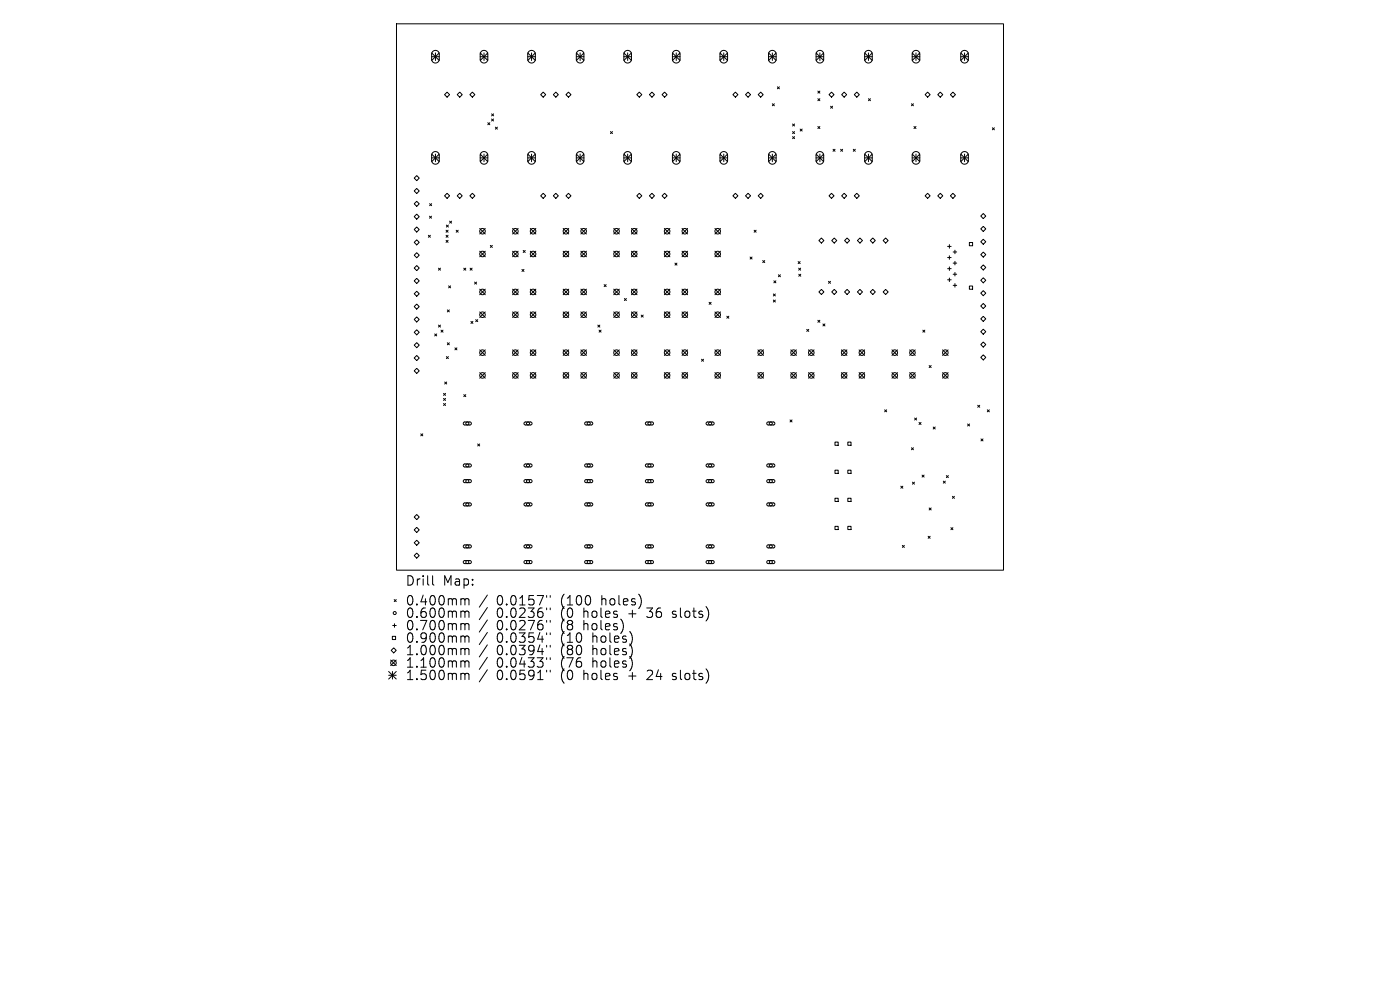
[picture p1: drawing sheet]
<svg xmlns="http://www.w3.org/2000/svg" width="297mm" height="210mm" viewBox="0 0 297 210" stroke-linecap="round" stroke-linejoin="round" font-family="sans-serif">
<defs><g id="words">
<g font-size="2.8">
<text x="86.1" y="124.5">Drill</text>
<text x="94" y="124.5">Map:</text>
<text x="86.1" y="128.7">0.400mm</text>
<text x="86.1" y="131.3">0.600mm</text>
<text x="105.3" y="128.7">0.0157&quot;</text>
<text x="105.3" y="131.3">0.0236&quot;</text>
<text x="118.9" y="128.7">(100</text>
<text x="118.9" y="131.3">(0</text>
<text x="123.8" y="131.3">holes</text>
<text x="127.6" y="128.7">holes)</text>
<text x="133.4" y="131.3">+</text>
<text x="137.5" y="131.3">36</text>
<text x="143" y="131.3">slots)</text>
<text x="86.1" y="133.9">0.700mm</text>
<text x="86.1" y="136.6">0.900mm</text>
<text x="105.3" y="133.9">0.0276&quot;</text>
<text x="105.3" y="136.6">0.0354&quot;</text>
<text x="118.9" y="133.9">(8</text>
<text x="118.9" y="136.6">(10</text>
<text x="123.8" y="133.9">holes)</text>
<text x="125.7" y="136.6">holes)</text>
<text x="86.1" y="139.2">1.000mm</text>
<text x="86.1" y="141.9">1.100mm</text>
<text x="105.3" y="139.2">0.0394&quot;</text>
<text x="105.3" y="141.9">0.0433&quot;</text>
<text x="118.9" y="139.2">(80</text>
<text x="118.9" y="141.9">(76</text>
<text x="125.7" y="139.2">holes)</text>
<text x="125.7" y="141.9">holes)</text>
<text x="86.1" y="144.5">1.500mm</text>
<text x="105.3" y="144.5">0.0591&quot;</text>
<text x="118.9" y="144.5">(0</text>
<text x="123.8" y="144.5">holes</text>
<text x="133.4" y="144.5">+</text>
<text x="137.5" y="144.5">24</text>
<text x="143" y="144.5">slots)</text>
</g>
</g></defs>
<g fill="none" stroke="#000" stroke-width=".21">
<path d="M84.1 5.1h128.8v115.9h-128.8zM91.6 11.2l1.6 1.6M91.6 12h1.6M91.8 10.9a.8 .8 0 0 1 .9-.2 .8 .8 0 0 1 .5 .8v1.1a.8 .8 0 0 1-.8 .8 .8 .8 0 0 1-.8-.8v-1.2zM92.4 11.2v1.6M93.2 11.2l-1.6 1.6M97.5 19.5l.6 .6-.6 .5-.5-.5zM100.2 19.5l.5 .6-.5 .5-.5-.5zM101.9 12h1.6M101.9 11.2l1.6 1.6M102.1 10.9a.8 .8 0 0 1 .9-.2 .8 .8 0 0 1 .5 .8v1.1a.8 .8 0 0 1-.8 .8 .8 .8 0 0 1-.8-.8v-1.2zM102.7 11.2v1.6"/>
<path d="M103.5 11.2l-1.6 1.6M112 12h1.6M112 11.2l1.6 1.6M112.2 10.9a.8 .8 0 0 1 .9-.2 .8 .8 0 0 1 .5 .8v1.1a.8 .8 0 0 1-.8 .8 .8 .8 0 0 1-.8-.8v-1.2zM112.8 11.2v1.6M113.6 11.2l-1.6 1.6M115.2 19.5l.6 .6-.6 .5-.5-.5zM120.6 19.5l.5 .6-.5 .5-.5-.5zM122.3 11.2l1.6 1.6M122.3 12h1.6M122.5 10.9a.8 .8 0 0 1 .9-.2 .8 .8 0 0 1 .5 .8v1.1a.8 .8 0 0 1-.8 .8 .8 .8 0 0 1-.8-.8v-1.2zM123.1 11.2v1.6"/>
<path d="M123.9 11.2l-1.6 1.6M132.4 12h1.6M132.4 11.2l1.6 1.6M132.6 10.9a.8 .8 0 0 1 .9-.2 .8 .8 0 0 1 .5 .8v1.1a.8 .8 0 0 1-.8 .8 .8 .8 0 0 1-.8-.8v-1.2zM133.2 11.2v1.6M134 11.2l-1.6 1.6M135.6 19.5l.6 .6-.6 .5-.5-.5zM142.7 12h1.6M142.7 11.2l1.6 1.6M142.9 10.9a.8 .8 0 0 1 .9-.2 .8 .8 0 0 1 .5 .8v1.1a.8 .8 0 0 1-.8 .8 .8 .8 0 0 1-.8-.8v-1.2zM143.5 11.2v1.6M144.3 11.2l-1.6 1.6"/>
<path d="M152.7 12h1.6M152.7 11.2l1.6 1.6M153 10.9a.8 .8 0 0 1 .9-.2 .8 .8 0 0 1 .4 .8v1.1a.8 .8 0 0 1-.8 .8 .8 .8 0 0 1-.8-.8l.1-1.2zM153.5 11.2v1.6M154.3 11.2l-1.6 1.6M156 19.5l.5 .6-.5 .5-.5-.5zM158.7 19.5l.5 .6-.5 .5-.5-.5zM161.4 19.5l.5 .6-.5 .5-.6-.5zM163 12h1.7M163 11.2l1.7 1.6M163.3 10.9a.8 .8 0 0 1 .9-.2 .8 .8 0 0 1 .5 .8v1.1a.8 .8 0 0 1-.9 .8 .8 .8 0 0 1-.8-.8l.1-1.2zM163.8 11.2v1.6"/>
<path d="M164.7 11.2l-1.7 1.6M164.9 18.4l.4 .4M165.3 18.4l-.4 .4M173.1 12h1.6M173.1 11.2l1.6 1.6M173.4 10.9a.8 .8 0 0 1 .8-.2 .8 .8 0 0 1 .5 .8v1.1a.8 .8 0 0 1-.8 .8 .8 .8 0 0 1-.8-.8v-1.2zM173.5 19.3l.4 .5M173.9 19.3l-.4 .5M173.9 11.2v1.6M174.7 11.2l-1.6 1.6M176.4 19.5l.5 .6-.5 .5-.5-.5zM179.1 19.5l.5 .6-.5 .5-.6-.5z"/>
<path d="M181.8 19.5l.5 .6-.5 .5-.6-.5zM183.4 12h1.6M183.4 11.2l1.6 1.6M183.7 10.9a.8 .8 0 0 1 .8-.2 .8 .8 0 0 1 .5 .8v1.1a.8 .8 0 0 1-.8 .8 .8 .8 0 0 1-.8-.8v-1.2zM184.2 11.2v1.6M185 11.2l-1.6 1.6M193.5 12h1.6M193.5 11.2l1.6 1.6M193.8 10.9a.8 .8 0 0 1 .8-.2 .8 .8 0 0 1 .5 .8v1.1a.8 .8 0 0 1-.8 .8 .8 .8 0 0 1-.8-.8v-1.2zM194.3 11.2v1.6M195.1 11.2l-1.6 1.6M199.5 19.5l.5 .6-.5 .5-.6-.5z"/>
<path d="M202.2 19.5l.5 .6-.5 .5-.6-.5zM203.8 12h1.6M203.8 11.2l1.6 1.6M204.1 10.9a.8 .8 0 0 1 .8-.2 .8 .8 0 0 1 .5 .8v1.1a.8 .8 0 0 1-.8 .8 .8 .8 0 0 1-.8-.8v-1.2zM204.6 11.2v1.6M205.4 11.2l-1.6 1.6M87.9 37.8l.5-.6 .5 .6-.5 .5zM91.6 32.7l1.6 1.6M91.6 33.5h1.6M91.8 32.4a.8 .8 0 0 1 .9-.2 .8 .8 0 0 1 .5 .8v1a.8 .8 0 0 1-.8 .8 .8 .8 0 0 1-.8-.8v-1.2zM92.4 32.7v1.6M93.2 32.7l-1.6 1.6"/>
<path d="M94.3 20.1l.5-.6 .6 .6-.6 .5zM101.9 33.5h1.6M101.9 32.7l1.6 1.6M102.1 32.4a.8 .8 0 0 1 .9-.2 .8 .8 0 0 1 .5 .8v1a.8 .8 0 0 1-.8 .8 .8 .8 0 0 1-.8-.8v-1.2zM102.7 32.7v1.6M103.5 26l.4 .5M103.5 32.7l-1.6 1.6M103.9 26l-.4 .5M104.3 25.2l.4 .5M104.3 24.2l.4 .4M104.7 25.2l-.4 .5M104.7 24.2l-.4 .4"/>
<path d="M105.1 27l.4 .4M105.5 27l-.4 .4M112 33.5h1.6M112 32.7l1.6 1.6M112.2 32.4a.8 .8 0 0 1 .9-.2 .8 .8 0 0 1 .5 .8v1a.8 .8 0 0 1-.8 .8 .8 .8 0 0 1-.8-.8v-1.2zM112.8 32.7v1.6M113.6 32.7l-1.6 1.6M117.4 20.1l.5-.6 .6 .6-.6 .5zM122.3 32.7l1.6 1.6M122.3 33.5h1.6M122.5 32.4a.8 .8 0 0 1 .9-.2 .8 .8 0 0 1 .5 .8v1a.8 .8 0 0 1-.8 .8 .8 .8 0 0 1-.8-.8v-1.2zM123.1 32.7v1.6"/>
<path d="M123.9 32.7l-1.6 1.6M129.5 27.9l.4 .4M129.9 27.9l-.4 .4M132.4 32.7l1.6 1.6M132.4 33.5h1.6M132.6 32.4a.8 .8 0 0 1 .9-.2 .8 .8 0 0 1 .5 .8v1a.8 .8 0 0 1-.8 .8 .8 .8 0 0 1-.8-.8v-1.2zM133.2 32.7v1.6M134 32.7l-1.6 1.6M137.8 20.1l.5-.6 .5 .6-.5 .5zM140.5 20.1l.5-.6 .5 .6-.5 .5zM142.7 33.5h1.6M142.7 32.7l1.6 1.6"/>
<path d="M142.9 32.4a.8 .8 0 0 1 .9-.2 .8 .8 0 0 1 .5 .8v1a.8 .8 0 0 1-.8 .8 .8 .8 0 0 1-.8-.8v-1.2zM143.5 32.7v1.6M144.3 32.7l-1.6 1.6M152.7 33.5h1.6M152.7 32.7l1.6 1.6M153 32.4a.8 .8 0 0 1 .9-.2 .8 .8 0 0 1 .4 .8v1a.8 .8 0 0 1-.8 .8 .8 .8 0 0 1-.8-.8l.1-1.2zM153.5 32.7v1.6M154.3 32.7l-1.6 1.6M163 33.5h1.7M163 32.7l1.7 1.6M163.3 32.4a.8 .8 0 0 1 .9-.2 .8 .8 0 0 1 .5 .8v1a.8 .8 0 0 1-.9 .8 .8 .8 0 0 1-.8-.8l.1-1.2zM163.8 22l.5 .4"/>
<path d="M163.8 32.7v1.6M164.3 22l-.5 .4M164.7 32.7l-1.7 1.6M168.1 26.3l.5 .4M168.1 27.9l.5 .4M168.1 29l.5 .4M168.6 29l-.5 .4M168.6 26.3l-.5 .4M168.6 27.9l-.5 .4M169.7 27.4l.5 .4M170.2 27.4l-.5 .4M173.1 33.5h1.6"/>
<path d="M173.1 32.7l1.6 1.6M173.4 32.4a.8 .8 0 0 1 .8-.2 .8 .8 0 0 1 .5 .8v1a.8 .8 0 0 1-.8 .8 .8 .8 0 0 1-.8-.8v-1.2zM173.5 20.9l.4 .5M173.5 26.8l.4 .5M173.9 20.9l-.4 .5M173.9 26.8l-.4 .5M173.9 32.7v1.6M174.7 32.7l-1.6 1.6M176.2 22.5l.4 .5M176.6 22.5l-.4 .5M176.7 31.7l.5 .4M177.2 31.7l-.5 .4"/>
<path d="M178.3 31.7l.5 .4M178.8 31.7l-.5 .4M181 31.7l.4 .4M181.4 31.7l-.4 .4M183.4 33.5h1.6M183.4 32.7l1.6 1.6M183.7 32.4a.8 .8 0 0 1 .8-.2 .8 .8 0 0 1 .5 .8v1a.8 .8 0 0 1-.8 .8 .8 .8 0 0 1-.8-.8v-1.2zM184.2 20.9l.5 .5M184.2 32.7v1.6M184.7 20.9l-.5 .5M185 32.7l-1.6 1.6M193.4 22l.4 .4"/>
<path d="M193.5 33.5h1.6M193.5 32.7l1.6 1.6M193.8 32.4a.8 .8 0 0 1 .8-.2 .8 .8 0 0 1 .5 .8v1a.8 .8 0 0 1-.8 .8 .8 .8 0 0 1-.8-.8v-1.2zM193.8 22l-.4 .4M193.9 26.8l.4 .5M194.3 26.8l-.4 .5M194.3 32.7v1.6M195.1 32.7l-1.6 1.6M196.3 20.1l.5-.6 .5 .6-.5 .5zM203.8 33.5h1.6M203.8 32.7l1.6 1.6M204.1 32.4a.8 .8 0 0 1 .8-.2 .8 .8 0 0 1 .5 .8v1a.8 .8 0 0 1-.8 .8 .8 .8 0 0 1-.8-.8v-1.2z"/>
<path d="M204.6 32.7v1.6M205.4 32.7l-1.6 1.6M210.5 27.1l.5 .4M211 27.1l-.5 .4M87.9 40.5l.5-.5 .5 .5-.5 .5zM87.9 43.2l.5-.5 .5 .5-.5 .6zM87.9 46l.5-.6 .5 .6-.5 .5zM87.9 48.7l.5-.5 .5 .5-.5 .5zM87.9 51.4l.5-.5 .5 .5-.5 .5zM87.9 54.1l.5-.5 .5 .5-.5 .6zM87.9 56.9l.5-.6 .5 .6-.5 .5zM87.9 59.6l.5-.5 .5 .5-.5 .5z"/>
<path d="M90.9 49.9l.4 .4M91.1 45.9l.4 .4M91.1 43.2l.5 .4M91.3 49.9l-.4 .4M91.5 45.9l-.4 .4M91.6 43.2l-.5 .4M93 56.9l.4 .4M93.4 56.9l-.4 .4M94.3 41.5l.5-.5 .6 .5-.6 .6zM94.6 48.8l.5 .5M94.6 49.9l.5 .4M94.6 51l.5 .4"/>
<path d="M94.7 47.7l.4 .5M95.1 48.8l-.5 .5M95.1 49.9l-.5 .4M95.1 51l-.5 .4M95.1 47.7l-.4 .5M95.4 46.9l.4 .4M95.8 46.9l-.4 .4M96.8 48.8l.4 .5M97.2 48.8l-.4 .5M97.5 41l.6 .5-.6 .6-.5-.6zM98.4 56.9l.4 .4M98.8 56.9l-.4 .4"/>
<path d="M99.7 56.9l.5 .4M100.2 56.9l-.5 .4M100.2 41l.5 .5-.5 .6-.5-.6zM100.7 59.8l.4 .5M101.1 59.8l-.4 .5M101.8 48.5l1.1 1.1M101.8 53.3l1.1 1.2M102.9 53.3l-1.1 1.2M102.9 48.5l-1.1 1.1M104 52.1l.4 .4M104.4 52.1l-.4 .4M108.7 48.5l1.2 1.1"/>
<path d="M108.7 53.3l1.2 1.2M109.9 48.5l-1.2 1.1M109.9 53.3l-1.2 1.2M110.7 57.2l.5 .4M111 53.1l.4 .5M111.2 57.2l-.5 .4M111.4 53.1l-.4 .5M112.5 48.5l1.2 1.1M112.5 53.3l1.2 1.2M113.7 48.5l-1.2 1.1M113.7 53.3l-1.2 1.2M114.7 41.5l.5-.5 .6 .5-.6 .6z"/>
<path d="M117.4 41.5l.5-.5 .6 .5-.6 .6zM119.5 48.5l1.2 1.1M119.5 53.3l1.2 1.2M120.6 41l.5 .5-.5 .6-.5-.6zM120.7 48.5l-1.2 1.1M120.7 53.3l-1.2 1.2M123.2 48.5l1.2 1.1M123.2 53.3l1.2 1.2M124.4 48.5l-1.2 1.1M124.4 53.3l-1.2 1.2M130.2 48.5l1.2 1.1M130.2 53.3l1.2 1.2"/>
<path d="M131.4 48.5l-1.2 1.1M131.4 53.3l-1.2 1.2M134 48.5l1.1 1.1M134 53.3l1.1 1.2M135.1 41.5l.5-.5 .6 .5-.6 .6zM135.1 48.5l-1.1 1.1M135.1 53.3l-1.1 1.2M137.8 41.5l.5-.5 .5 .5-.5 .6zM140.5 41.5l.5-.5 .5 .5-.5 .6zM140.9 48.5l1.2 1.1M140.9 53.3l1.2 1.2M142.1 48.5l-1.2 1.1"/>
<path d="M142.1 53.3l-1.2 1.2M143.2 55.8l.4 .4M143.6 55.8l-.4 .4M144.7 48.5l1.2 1.1M144.7 53.3l1.2 1.2M145.9 53.3l-1.2 1.2M145.9 48.5l-1.2 1.1M151.7 48.5l1.1 1.1M151.7 53.3l1.1 1.2M152.8 48.5l-1.1 1.1M152.8 53.3l-1.1 1.2M156 41l.5 .5-.5 .6-.5-.6z"/>
<path d="M158.2 41.5l.5-.5 .5 .5-.5 .6zM159.1 54.5l.5 .5M159.6 54.5l-.5 .5M160 48.8l.4 .5M160.4 48.8l-.4 .5M160.8 41.5l.6-.5 .5 .5-.5 .6zM161.8 55.3l.4 .4M162.2 55.3l-.4 .4M164.2 59.6l.4 .4M164.6 59.6l-.4 .4M165.1 58.3l.5 .4M165.6 58.3l-.5 .4"/>
<path d="M169.3 55.5l.4 .4M169.4 56.9l.5 .4M169.5 58.2l.4 .4M169.7 55.5l-.4 .4M169.9 56.9l-.5 .4M169.9 58.2l-.4 .4M173.7 51l.6-.5 .5 .5-.5 .6zM175.8 59.7l.4 .4M175.9 41.5l.5-.5 .5 .5-.5 .6zM176.2 59.7l-.4 .4M177 50.5l.5 .5-.5 .6-.6-.6zM179.1 41l.5 .5-.5 .6-.6-.6z"/>
<path d="M179.2 51l.5-.5 .5 .5-.5 .6zM181.2 41.5l.6-.5 .5 .5-.5 .6zM181.9 51l.5-.5 .6 .5-.6 .6zM184.6 51l.6-.5 .5 .5-.5 .6zM187.9 50.5l.5 .5-.5 .6-.6-.6zM196.3 41.5l.5-.5 .5 .5-.5 .6zM198.9 41.5l.6-.5 .5 .5-.5 .6zM201 52.3h.8M201 54.6h.8M201 57h.8M201 59.4h.8M201.4 51.9v.7"/>
<path d="M201.4 54.3v.7M201.4 56.6v.8M201.4 59v.7M202.2 41l.5 .5-.5 .6-.6-.6zM202.2 53.5h.8M202.2 55.8h.8M202.2 58.2h.8M202.6 53.1v.7M202.6 55.4v.8M202.6 57.8v.7M205.6 51.4h.7v.7h-.7zM208.6 45.3l.5 .5-.5 .6-.5-.6z"/>
<path d="M208.6 48l.5 .6-.5 .5-.5-.5zM208.6 50.7l.5 .6-.5 .5-.5-.5zM208.6 53.5l.5 .5-.5 .5-.5-.5zM208.6 56.2l.5 .5-.5 .6-.5-.6zM208.6 58.9l.5 .6-.5 .5-.5-.5zM87.9 62.3l.5-.5 .5 .5-.5 .6zM87.9 65l.5-.5 .5 .5-.5 .6zM87.9 67.8l.5-.6 .5 .6-.5 .5zM87.9 70.5l.5-.5 .5 .5-.5 .5zM87.9 73.2l.5-.5 .5 .5-.5 .6zM87.9 75.9l.5-.5 .5 .5-.5 .6zM87.9 78.7l.5-.6 .5 .6-.5 .5z"/>
<path d="M92.2 70.8l.4 .5M92.6 70.8l-.4 .5M93 69l.4 .4M93.4 69l-.4 .4M93.6 70l.4 .5M94 70l-.4 .5M94.7 75.6l.4 .5M94.9 65.7l.4 .5M94.9 72.7l.4 .4M95.1 75.6l-.4 .5M95.2 60.6l.4 .5M95.3 65.7l-.4 .5"/>
<path d="M95.3 72.7l-.4 .4M95.6 60.6l-.4 .5M96.5 73.8l.4 .4M96.9 73.8l-.4 .4M99.9 68.2l.4 .4M100.3 68.2l-.4 .4M100.9 67.8l.5 .4M101.4 67.8l-.5 .4M101.8 79l1.1 1.2M101.8 61.3l1.1 1.2M101.8 66.2l1.1 1.1M101.8 74.2l1.1 1.2"/>
<path d="M102.9 66.2l-1.1 1.1M102.9 61.3l-1.1 1.2M102.9 74.2l-1.1 1.2M102.9 79l-1.1 1.2M108.7 74.2l1.2 1.2M108.7 61.3l1.2 1.2M108.7 66.2l1.2 1.1M108.7 79l1.2 1.2M109.9 61.3l-1.2 1.2M109.9 66.2l-1.2 1.1M109.9 74.2l-1.2 1.2M109.9 79l-1.2 1.2"/>
<path d="M112.5 61.3l1.2 1.2M112.5 66.2l1.2 1.1M112.5 74.2l1.2 1.2M112.5 79l1.2 1.2M113.7 61.3l-1.2 1.2M113.7 66.2l-1.2 1.1M113.7 74.2l-1.2 1.2M113.7 79l-1.2 1.2M119.5 61.3l1.2 1.2M119.5 66.2l1.2 1.1M119.5 74.2l1.2 1.2M119.5 79l1.2 1.2"/>
<path d="M120.7 74.2l-1.2 1.2M120.7 61.3l-1.2 1.2M120.7 66.2l-1.2 1.1M120.7 79l-1.2 1.2M123.2 66.2l1.2 1.1M123.2 61.3l1.2 1.2M123.2 74.2l1.2 1.2M123.2 79l1.2 1.2M124.4 61.3l-1.2 1.2M124.4 66.2l-1.2 1.1M124.4 74.2l-1.2 1.2M124.4 79l-1.2 1.2"/>
<path d="M126.8 69l.5 .4M127.1 70l.4 .5M127.3 69l-.5 .4M127.5 70l-.4 .5M128.2 60.4l.4 .4M128.6 60.4l-.4 .4M130.2 61.3l1.2 1.2M130.2 66.2l1.2 1.1M130.2 74.2l1.2 1.2M130.2 79l1.2 1.2M131.4 66.2l-1.2 1.1M131.4 79l-1.2 1.2"/>
<path d="M131.4 61.3l-1.2 1.2M131.4 74.2l-1.2 1.2M132.5 63.3l.4 .5M132.9 63.3l-.4 .5M134 66.2l1.1 1.1M134 61.3l1.1 1.2M134 74.2l1.1 1.2M134 79l1.1 1.2M135.1 61.3l-1.1 1.2M135.1 66.2l-1.1 1.1M135.1 74.2l-1.1 1.2M135.1 79l-1.1 1.2"/>
<path d="M136 66.8l.5 .5M136.5 66.8l-.5 .5M140.9 61.3l1.2 1.2M140.9 66.2l1.2 1.1M140.9 74.2l1.2 1.2M140.9 79l1.2 1.2M142.1 79l-1.2 1.2M142.1 61.3l-1.2 1.2M142.1 66.2l-1.2 1.1M142.1 74.2l-1.2 1.2M144.7 61.3l1.2 1.2M144.7 66.2l1.2 1.1"/>
<path d="M144.7 74.2l1.2 1.2M144.7 79l1.2 1.2M145.9 61.3l-1.2 1.2M145.9 66.2l-1.2 1.1M145.9 74.2l-1.2 1.2M145.9 79l-1.2 1.2M148.8 76.2l.5 .4M149.3 76.2l-.5 .4M150.4 64.1l.5 .5M150.9 64.1l-.5 .5M151.7 79l1.1 1.2M151.7 66.2l1.1 1.1"/>
<path d="M151.7 61.3l1.1 1.2M151.7 74.2l1.1 1.2M152.8 61.3l-1.1 1.2M152.8 66.2l-1.1 1.1M152.8 74.2l-1.1 1.2M152.8 79l-1.1 1.2M154.2 67.1l.4 .4M154.6 67.1l-.4 .4M160.8 74.2l1.2 1.2M160.8 79l1.2 1.2M162 74.2l-1.2 1.2M162 79l-1.2 1.2"/>
<path d="M164.1 62.4l.4 .4M164.1 63.6l.4 .5M164.5 62.4l-.4 .4M164.5 63.6l-.4 .5M167.8 74.2l1.1 1.2M167.8 79l1.1 1.2M168.9 74.2l-1.1 1.2M168.9 79l-1.1 1.2M171.1 69.9l.5 .4M171.5 74.2l1.2 1.2M171.5 79l1.2 1.2M171.6 69.9l-.5 .4"/>
<path d="M172.7 74.2l-1.2 1.2M172.7 79l-1.2 1.2M173.5 67.9l.4 .5M173.7 61.9l.6-.5 .5 .5-.5 .6zM173.9 67.9l-.4 .5M174.6 68.7l.4 .4M175 68.7l-.4 .4M177 61.4l.5 .5-.5 .6-.6-.6zM178.5 74.2l1.2 1.2M178.5 79l1.2 1.2M179.2 61.9l.5-.5 .5 .5-.5 .6zM179.7 74.2l-1.2 1.2"/>
<path d="M179.7 79l-1.2 1.2M181.9 61.9l.5-.5 .6 .5-.6 .6zM182.3 74.2l1.1 1.2M182.3 79l1.1 1.2M183.4 74.2l-1.1 1.2M183.4 79l-1.1 1.2M184.6 61.9l.6-.5 .5 .5-.5 .6zM187.9 61.4l.5 .5-.5 .6-.6-.6zM189.2 74.2l1.2 1.2M189.2 79l1.2 1.2M190.4 74.2l-1.2 1.2M190.4 79l-1.2 1.2"/>
<path d="M193 74.2l1.2 1.2M193 79l1.2 1.2M194.2 74.2l-1.2 1.2M194.2 79l-1.2 1.2M195.8 70l.4 .5M196.2 70l-.4 .5M197.1 77.5l.4 .5M197.5 77.5l-.4 .5M200 74.2l1.1 1.2M200 79l1.1 1.2M201.1 74.2l-1.1 1.2M201.1 79l-1.1 1.2"/>
<path d="M202.2 60.5h.8M202.6 60.2v.7M205.6 60.7h.7v.7h-.7zM208.6 61.7l.5 .5-.5 .5-.5-.5zM208.6 64.4l.5 .5-.5 .5-.5-.5zM208.6 67.1l.5 .5-.5 .6-.5-.6zM208.6 69.8l.5 .6-.5 .5-.5-.5zM208.6 72.6l.5 .5-.5 .5-.5-.5zM208.6 75.3l.5 .5-.5 .6-.5-.6zM89.3 92l.4 .5M89.7 92l-.4 .5M94.1 83.4l.4 .5"/>
<path d="M94.1 84.5l.4 .4M94.1 85.6l.4 .4M94.3 81l.5 .5M94.5 83.4l-.4 .5M94.5 84.5l-.4 .4M94.5 85.6l-.4 .4M94.8 81l-.5 .5M98.4 89.6l1.3-.1 .3 .4-.3 .2h-1.2l-.2-.2zM98.4 98.5l1.3-.1 .3 .4-.3 .3h-1.2l-.2-.3zM98.4 83.7l.4 .4M98.8 83.7l-.4 .4M101.3 94.2l.5 .4"/>
<path d="M101.8 94.2l-.5 .4M111.3 89.6l1.3-.1 .3 .4-.3 .2h-1.2l-.2-.2zM111.3 98.5l1.3-.1 .3 .4-.3 .3h-1.2l-.2-.3zM124.1 89.6l1.4-.1 .2 .4-.2 .2h-1.2l-.2-.2zM124.1 98.5l1.4-.1 .2 .4-.2 .3h-1.2l-.2-.3zM137 89.6l1.4-.1 .2 .4-.2 .2h-1.2l-.3-.2zM137 98.5l1.4-.1 .2 .4-.2 .3h-1.2l-.3-.3zM149.9 89.6l1.3-.1 .3 .4-.3 .2h-1.1l-.3-.2zM149.9 98.5l1.3-.1 .3 .4-.3 .3h-1.1l-.3-.3zM162.8 89.6l1.3-.1 .3 .4-.3 .2h-1.2l-.2-.2zM162.8 98.5l1.3-.1 .3 .4-.3 .3h-1.2l-.2-.3zM167.6 89.1l.4 .4"/>
<path d="M168 89.1l-.4 .4M177.1 93.8h.7v.7h-.7zM177.1 99.7h.7v.7h-.7zM179.9 93.8h.6v.7h-.6zM179.9 99.7h.6v.7h-.6zM187.7 86.9l.4 .5M188.1 86.9l-.4 .5M193.4 95l.4 .4M193.8 95l-.4 .4M194 88.7l.5 .4M194.5 88.7l-.5 .4M195 89.6l.4 .4"/>
<path d="M195.4 89.6l-.4 .4M198 90.6l.4 .4M198.4 90.6l-.4 .4M205.3 89.9l.4 .5M205.7 89.9l-.4 .5M207.4 86l.4 .4M207.8 86l-.4 .4M208.1 93.1l.4 .4M208.5 93.1l-.4 .4M209.5 86.9l.4 .5M209.9 86.9l-.4 .5M87.9 109.7l.5-.6 .5 .6-.5 .5z"/>
<path d="M87.9 112.4l.5-.5 .5 .5-.5 .5zM87.9 115.1l.5-.5 .5 .5-.5 .6zM87.9 117.9l.5-.6 .5 .6-.5 .5zM98.4 101.8l1.3-.1 .3 .4-.3 .3h-1.2l-.2-.2zM98.4 106.8l1.3-.1 .3 .4-.3 .2h-1.2l-.2-.2zM98.4 115.7l1.3-.1 .3 .4-.3 .2h-1.2l-.2-.2zM98.4 119l1.3-.1 .3 .4-.3 .3h-1.2l-.2-.3zM111.3 101.8l1.3-.1 .3 .4-.3 .3h-1.2l-.2-.2zM111.3 106.8l1.3-.1 .3 .4-.3 .2h-1.2l-.2-.2zM111.3 115.7l1.3-.1 .3 .4-.3 .2h-1.2l-.2-.2zM111.3 119l1.3-.1 .3 .4-.3 .3h-1.2l-.2-.3zM124.1 101.8l1.4-.1 .2 .4-.2 .3h-1.2l-.2-.2z"/>
<path d="M124.1 106.8l1.4-.1 .2 .4-.2 .2h-1.2l-.2-.2zM124.1 115.7l1.4-.1 .2 .4-.2 .2h-1.2l-.2-.2zM124.1 119l1.4-.1 .2 .4-.2 .3h-1.2l-.2-.3zM137 101.8l1.4-.1 .2 .4-.2 .3h-1.2l-.3-.3zM137 106.8l1.4-.1 .2 .4-.2 .2h-1.2l-.3-.2zM137 115.7l1.4-.1 .2 .4-.2 .2h-1.2l-.3-.2zM137 119l1.4-.1 .2 .4-.2 .3h-1.2l-.3-.3zM149.9 101.8l1.3-.1 .3 .4-.3 .3h-1.1l-.3-.2zM149.9 106.8l1.3-.1 .3 .4-.3 .2h-1.1l-.3-.2zM149.9 115.7l1.3-.1 .3 .4-.3 .2h-1.1l-.3-.2zM149.9 119l1.3-.1 .3 .4-.3 .3h-1.1l-.3-.3zM162.8 101.8l1.3-.1 .3 .4-.3 .3h-1.2l-.2-.2z"/>
<path d="M162.8 106.8l1.3-.1 .3 .4-.3 .2h-1.2l-.2-.2zM162.8 115.7l1.3-.1 .3 .4-.3 .2h-1.2l-.2-.2zM162.8 119l1.3-.1 .3 .4-.3 .3h-1.2l-.2-.3zM177.1 105.7h.7v.7h-.7zM177.1 111.6h.7v.7h-.7zM179.9 105.7h.6v.7h-.6zM179.9 111.6h.6v.7h-.6zM191.1 103.1l.4 .5M191.4 115.7l.5 .4M191.5 103.1l-.4 .5M191.9 115.7l-.5 .4M193.6 102.3l.4 .4"/>
<path d="M194 102.3l-.4 .4M195.6 100.8l.4 .4M196 100.8l-.4 .4M196.9 113.8l.4 .4M197.1 107.8l.4 .4M197.3 113.8l-.4 .4M197.5 107.8l-.4 .4M200.1 102.1l.4 .4M200.5 102.1l-.4 .4M200.8 100.9l.4 .4M201.2 100.9l-.4 .4M201.7 111.9l.5 .5"/>
<path d="M202 105.3l.5 .4M202.2 111.9l-.5 .5M202.5 105.3l-.5 .4M83.2 135h.7v.7h-.7zM83.3 132.7h.8M83.5 137.4l.6 .6-.6 .5-.5-.5zM83.6 127.2l.5 .4M83.7 132.3v.8M84.1 127.2l-.5 .4M91.8 122.1v1.7l.3 .3M98.3 127l.3 .3M98.3 129.6l.3 .3"/>
<path d="M98.3 132.3l.3 .3M98.3 134.9l.3 .3M98.3 137.6l.3 .2M98.6 127.3v1M98.6 129.9v1.1M98.6 132.6v1M98.6 135.2v1M98.6 137.8v1.1M98.6 127.3l.3-.3 .5 .1 .1 1.2M98.6 129.9l.3-.3 .5 .1 .1 1.3M98.6 132.6l.3-.3 .5 .1 .1 1.2M98.6 135.2l.3-.3 .5 .1 .1 1.2"/>
<path d="M98.6 137.8l.3-.2 .5 .1 .1 1.2M103.4 126.2l-1.7 2.6M103.4 128.9l-1.7 2.5M103.4 131.5l-1.7 2.6M103.4 134.2l-1.7 2.5M103.4 136.8l-1.7 2.6M103.4 139.4l-1.7 2.6M116 126.3v.4M116 129v.4M116 131.6v.4M116 134.2v.4M116 136.9v.4"/>
<path d="M116 139.5v.4M116.7 126.3v.4M116.7 129v.4M116.7 131.6v.4M116.7 134.2v.4M116.7 136.9v.4M116.7 139.5v.4M132.2 132.2v1.3M134.1 134.8v1.4M134.1 137.5v1.3M136 126.9v1.3M82.5 142.4l1.6 1.6"/>
<path d="M82.5 143.2h1.6M82.9 140l1.2 1.2M83.3 142.4v1.6M84.1 140l-1.2 1.2M84.1 142.4l-1.6 1.6M98.3 140.2l.3 .3M98.3 142.8l.3 .3M98.6 140.5v1M98.6 143.1v1.1M98.6 140.5l.3-.3 .5 .1 .1 1.2M98.6 143.1l.3-.3 .5 .1 .1 1.3M103.4 142.1l-1.7 2.5"/>
<path d="M116 142.2v.4M116.7 142.2v.4M134.1 140.1v1.3"/>
<circle cx="102.4" cy="53.9" r=".59"/>
<circle cx="102.4" cy="49.1" r=".59"/>
<circle cx="109.3" cy="53.9" r=".59"/>
<circle cx="109.3" cy="49.1" r=".59"/>
<circle cx="113.1" cy="53.9" r=".59"/>
<circle cx="113.1" cy="49.1" r=".59"/>
<circle cx="120.1" cy="53.9" r=".59"/>
<circle cx="120.1" cy="49.1" r=".59"/>
<circle cx="123.8" cy="53.9" r=".59"/>
<circle cx="123.8" cy="49.1" r=".59"/>
<circle cx="130.8" cy="53.9" r=".59"/>
<circle cx="130.8" cy="49.1" r=".59"/>
<circle cx="134.6" cy="53.9" r=".59"/>
<circle cx="134.6" cy="49.1" r=".59"/>
<circle cx="141.5" cy="53.9" r=".59"/>
<circle cx="141.5" cy="49.1" r=".59"/>
<circle cx="145.3" cy="53.9" r=".59"/>
<circle cx="145.3" cy="49.1" r=".59"/>
<circle cx="152.3" cy="53.9" r=".59"/>
<circle cx="152.3" cy="49.1" r=".59"/>
<circle cx="102.4" cy="74.8" r=".59"/>
<circle cx="102.4" cy="79.6" r=".59"/>
<circle cx="102.4" cy="61.9" r=".59"/>
<circle cx="102.4" cy="66.8" r=".59"/>
<circle cx="109.3" cy="74.8" r=".59"/>
<circle cx="109.3" cy="79.6" r=".59"/>
<circle cx="109.3" cy="61.9" r=".59"/>
<circle cx="109.3" cy="66.8" r=".59"/>
<circle cx="113.1" cy="74.8" r=".59"/>
<circle cx="113.1" cy="79.6" r=".59"/>
<circle cx="113.1" cy="61.9" r=".59"/>
<circle cx="113.1" cy="66.8" r=".59"/>
<circle cx="120.1" cy="74.8" r=".59"/>
<circle cx="120.1" cy="79.6" r=".59"/>
<circle cx="120.1" cy="61.9" r=".59"/>
<circle cx="120.1" cy="66.8" r=".59"/>
<circle cx="123.8" cy="74.8" r=".59"/>
<circle cx="123.8" cy="79.6" r=".59"/>
<circle cx="123.8" cy="61.9" r=".59"/>
<circle cx="123.8" cy="66.8" r=".59"/>
<circle cx="130.8" cy="74.8" r=".59"/>
<circle cx="130.8" cy="79.6" r=".59"/>
<circle cx="130.8" cy="61.9" r=".59"/>
<circle cx="130.8" cy="66.8" r=".59"/>
<circle cx="134.6" cy="74.8" r=".59"/>
<circle cx="134.6" cy="79.6" r=".59"/>
<circle cx="134.6" cy="61.9" r=".59"/>
<circle cx="134.6" cy="66.8" r=".59"/>
<circle cx="141.5" cy="74.8" r=".59"/>
<circle cx="141.5" cy="79.6" r=".59"/>
<circle cx="141.5" cy="61.9" r=".59"/>
<circle cx="141.5" cy="66.8" r=".59"/>
<circle cx="145.3" cy="74.8" r=".59"/>
<circle cx="145.3" cy="79.6" r=".59"/>
<circle cx="145.3" cy="61.9" r=".59"/>
<circle cx="145.3" cy="66.8" r=".59"/>
<circle cx="152.3" cy="74.8" r=".59"/>
<circle cx="152.3" cy="79.6" r=".59"/>
<circle cx="152.3" cy="61.9" r=".59"/>
<circle cx="152.3" cy="66.8" r=".59"/>
<circle cx="161.4" cy="74.8" r=".59"/>
<circle cx="161.4" cy="79.6" r=".59"/>
<circle cx="168.4" cy="74.8" r=".59"/>
<circle cx="168.4" cy="79.6" r=".59"/>
<circle cx="172.1" cy="74.8" r=".59"/>
<circle cx="172.1" cy="79.6" r=".59"/>
<circle cx="179.1" cy="74.8" r=".59"/>
<circle cx="179.1" cy="79.6" r=".59"/>
<circle cx="182.8" cy="74.8" r=".59"/>
<circle cx="182.8" cy="79.6" r=".59"/>
<circle cx="189.8" cy="74.8" r=".59"/>
<circle cx="189.8" cy="79.6" r=".59"/>
<circle cx="193.6" cy="74.8" r=".59"/>
<circle cx="193.6" cy="79.6" r=".59"/>
<circle cx="200.5" cy="74.8" r=".59"/>
<circle cx="200.5" cy="79.6" r=".59"/>
<circle cx="99.1" cy="89.8" r=".32"/>
<circle cx="99.1" cy="98.7" r=".32"/>
<circle cx="112" cy="89.8" r=".32"/>
<circle cx="112" cy="98.7" r=".32"/>
<circle cx="124.9" cy="89.8" r=".32"/>
<circle cx="124.9" cy="98.7" r=".32"/>
<circle cx="137.8" cy="89.8" r=".32"/>
<circle cx="137.8" cy="98.7" r=".32"/>
<circle cx="150.6" cy="89.8" r=".32"/>
<circle cx="150.6" cy="98.7" r=".32"/>
<circle cx="163.5" cy="89.8" r=".32"/>
<circle cx="163.5" cy="98.7" r=".32"/>
<circle cx="99.1" cy="119.2" r=".32"/>
<circle cx="99.1" cy="107" r=".32"/>
<circle cx="99.1" cy="102.1" r=".32"/>
<circle cx="99.1" cy="115.9" r=".32"/>
<circle cx="112" cy="119.2" r=".32"/>
<circle cx="112" cy="107" r=".32"/>
<circle cx="112" cy="102.1" r=".32"/>
<circle cx="112" cy="115.9" r=".32"/>
<circle cx="124.9" cy="119.2" r=".32"/>
<circle cx="124.9" cy="107" r=".32"/>
<circle cx="124.9" cy="102.1" r=".32"/>
<circle cx="124.9" cy="115.9" r=".32"/>
<circle cx="137.8" cy="119.2" r=".32"/>
<circle cx="137.8" cy="107" r=".32"/>
<circle cx="137.8" cy="102.1" r=".32"/>
<circle cx="137.8" cy="115.9" r=".32"/>
<circle cx="150.6" cy="119.2" r=".32"/>
<circle cx="150.6" cy="107" r=".32"/>
<circle cx="150.6" cy="102.1" r=".32"/>
<circle cx="150.6" cy="115.9" r=".32"/>
<circle cx="163.5" cy="119.2" r=".32"/>
<circle cx="163.5" cy="102.1" r=".32"/>
<circle cx="163.5" cy="107" r=".32"/>
<circle cx="163.5" cy="115.9" r=".32"/>
<circle cx="83.7" cy="130" r=".32"/>
<circle cx="83.5" cy="140.6" r=".59"/>
</g>
<use href="#words"/>
</svg>
